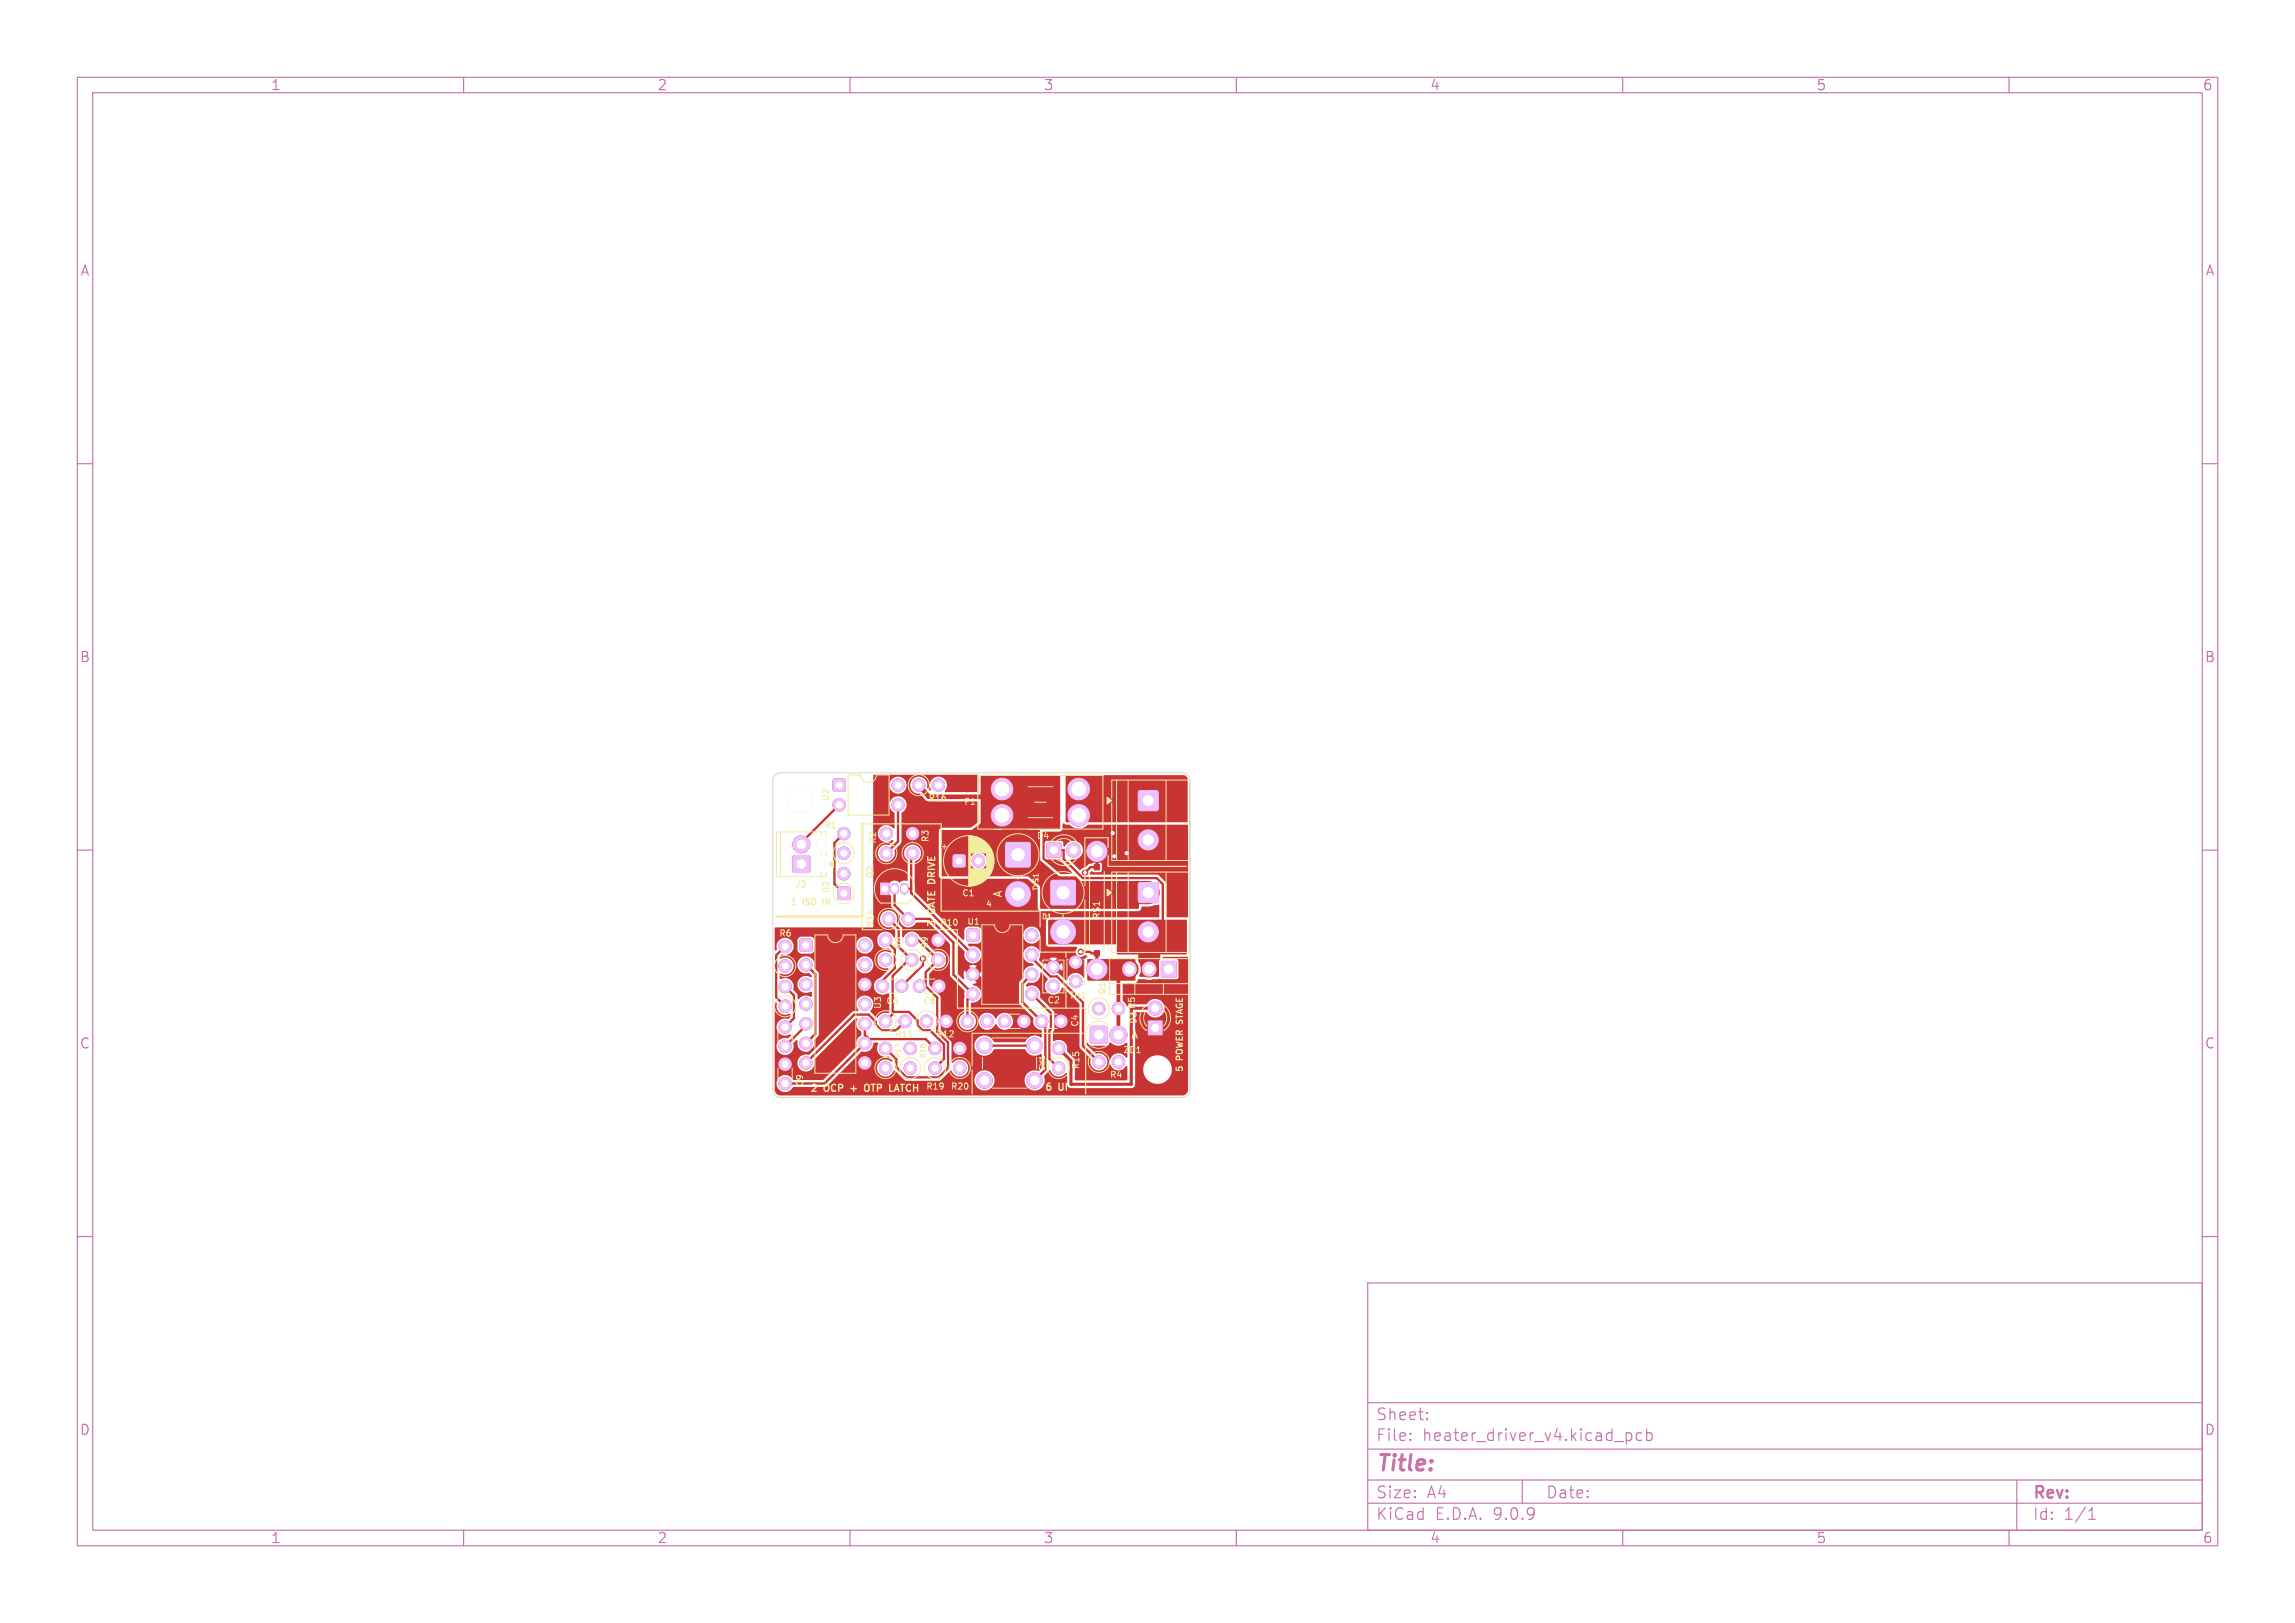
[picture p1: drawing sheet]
<svg xmlns="http://www.w3.org/2000/svg" width="297mm" height="210mm" viewBox="0 0 297 210" stroke-linecap="round" stroke-linejoin="round" font-family="sans-serif">
<defs><g id="words">
<text font-size="2.8" fill="#c872ab" x="178" y="190.9">Title:</text>
<g font-size="2.1" fill="#c872ab">
<text x="178" y="184">Sheet:</text>
<text x="178" y="186.7">File:</text>
<text x="184.1" y="186.7">heater_driver_v4.kicad_pcb</text>
<text x="178" y="196.9">KiCad</text>
<text x="178" y="194.1">Size:</text>
<text x="184.7" y="194.1">A4</text>
<text x="185.7" y="196.9">E.D.A.</text>
<text x="193.3" y="196.9">9.0.9</text>
<text x="200" y="194.1">Date:</text>
<text x="263" y="194.3">Rev:</text>
<text x="263" y="196.9">Id:</text>
<text x="267.1" y="196.9">1/1</text>
</g>
<g font-size="1.8" fill="#c872ab">
<text x="35" y="11.9">1</text>
<text x="85" y="11.9">2</text>
<text x="135" y="11.9">3</text>
<text x="185" y="11.9">4</text>
<text x="235" y="11.9">5</text>
<text x="285" y="11.9">6</text>
<text x="10.3" y="35.9">A</text>
<text x="285.4" y="35.9">A</text>
<text x="10.3" y="85.9">B</text>
<text x="285.3" y="85.9">B</text>
<text x="10.3" y="135.9">C</text>
<text x="285.3" y="135.9">C</text>
<text x="10.3" y="185.9">D</text>
<text x="285.3" y="185.9">D</text>
<text x="35" y="199.9">1</text>
<text x="85" y="199.9">2</text>
<text x="135" y="199.9">3</text>
<text x="185" y="199.9">4</text>
<text x="235" y="199.9">5</text>
<text x="285" y="199.9">6</text>
</g>
<g font-size="1.4" fill="#f2eda1">
<text x="129.9" y="116.2" transform="rotate(-90 129.9 116.2)">A</text>
<text x="146.3" y="134.6">A</text>
</g>
<g font-size="1.3" fill="#f2eda1">
<text x="121.3" y="118.2" transform="rotate(-90 121.3 118.2)">GATE DRIVE</text>
<text x="121.3" y="120.1" transform="rotate(-90 121.3 120.1)">3</text>
<text x="104.8" y="141.5">2</text>
<text x="106.7" y="141.5">OCP</text>
<text x="110.5" y="141.5">+</text>
<text x="112.6" y="141.5">OTP</text>
<text x="116.2" y="141.5">LATCH</text>
<text x="135.1" y="141.4">6</text>
<text x="137" y="141.4">UI</text>
</g>
<g font-size="1.1" fill="#f2eda1">
<text x="106.6" y="107.3">R1</text>
<text x="107.5" y="103.7" transform="rotate(-90 107.5 103.7)">U2</text>
<text x="120.1" y="103.8">R16</text>
<text x="124.7" y="104.3">F1</text>
<text x="113.2" y="113.7" transform="rotate(-90 113.2 113.7)">Q2</text>
<text x="113.5" y="109.2" transform="rotate(-90 113.5 109.2)">R2</text>
<text x="120.3" y="109" transform="rotate(-90 120.3 109)">R3</text>
<text x="134.1" y="108.7">D4</text>
<text x="102.2" y="117.3">1</text>
<text x="102.9" y="115">J3</text>
<text x="103.9" y="117.3">ISO</text>
<text x="106.8" y="117.3">IN</text>
<text x="107.5" y="115.6" transform="rotate(-90 107.5 115.6)">D2</text>
<text x="121.6" y="119.9">R10</text>
<text x="124.4" y="116.1">C1</text>
<text x="125.1" y="119.8">U1</text>
<text x="142.5" y="119" transform="rotate(-90 142.5 119)">RS1</text>
<text x="100.8" y="121.3">R6</text>
<text x="113.2" y="120" transform="rotate(-90 113.2 120)">R14</text>
<text x="116.8" y="122.8" transform="rotate(-90 116.8 122.8)">R8</text>
<text x="120.2" y="122.8" transform="rotate(-90 120.2 122.8)">R9</text>
<text x="114.2" y="130.6" transform="rotate(-90 114.2 130.6)">U3</text>
<text x="114.6" y="130.1">C6</text>
<text x="119.4" y="130.1">C8</text>
<text x="135.5" y="130">C2</text>
<text x="138.3" y="129.4">TH1</text>
<text x="143.2" y="128.8" transform="rotate(-90 143.2 128.8)">Q1</text>
<text x="115.8" y="134.4">R11</text>
<text x="121.1" y="134.4">R12</text>
<text x="139.7" y="132.9" transform="rotate(-90 139.7 132.9)">C4</text>
<text x="145.3" y="136.4">ZD1</text>
<text x="147.2" y="132.5" transform="rotate(-90 147.2 132.5)">D3 R5</text>
<text x="153.3" y="137.1" transform="rotate(-90 153.3 137.1)">POWER</text>
<text x="153.3" y="132.1" transform="rotate(-90 153.3 132.1)">STAGE</text>
<text x="104.1" y="140.7" transform="rotate(-90 104.1 140.7)">C9</text>
<text x="119.8" y="141.1">R19</text>
<text x="123" y="141.1">R20</text>
<text x="139.8" y="138.4" transform="rotate(-90 139.8 138.4)">R15</text>
<text x="143.6" y="139.6">R4</text>
<text x="153.3" y="138.8" transform="rotate(-90 153.3 138.8)">5</text>
</g>
<text font-size="1" fill="#f2eda1" x="127.5" y="117.5">4</text>
<g font-size=".9" fill="#f2eda1">
<text x="134.5" y="115.4" transform="rotate(-90 134.5 115.4)">TVS1</text>
<text x="134.8" y="119.1">D1</text>
<text x="116.7" y="137" transform="rotate(-90 116.7 137)">R17</text>
<text x="119.9" y="137" transform="rotate(-90 119.9 137)">R18</text>
<text x="135.3" y="138.6" transform="rotate(-90 135.3 138.6)">SW1</text>
</g>
</g></defs>
<g fill="none" stroke="#c872ab" stroke-width=".15">
<path d="M10 10h277v190h-277zM12 12h273v186h-273zM60 10v2M110 10v2M160 10v2M210 10v2M260 10v2M10 60h2M285 60h2M10 110h2M285 110h2M10 160h2"/>
<path d="M177 166h108v32h-108zM285 160h2M60 198v2M110 198v2M160 198v2M177 194.5h108M177 191.5h108M177 187.5h108M177 181.5h108M182.5 186.3h.1l-.1 .1M182.5 186.3v.1M182.5 185.5v.1"/>
<path d="M182.5 185.5h.1l-.1 .1M184.7 183.6v.1M184.7 183.6h-.1l.1 .1M184.7 182.8v.1M184.7 182.8h-.1l.1 .1M197 191.5v3M210 198v2M210.5 185.4v1.5M210.5 185.5l.4-.1 .3 .3v.4l-.2 .2-.1 .1-.4-.1M212.5 185.5l-.5-.1-.3 .3v.4l.2 .2 .1 .1 .5-.1M213.1 185.5l.4-.1 .3 .3v.4l-.1 .2-.2 .1-.4-.1M213.1 184.9v1.5"/>
<path d="M260 198v2M261 191.5v6.5M270.3 196.6h.9M270.3 195.5l.4-.4v1.5"/>
</g>
<path d="M142 111.2v.9M142 123.5v.9M149.5 130.5h-3.1v9.8h-7.8v-3l-1.6-1.6" fill="none" stroke="#c83434" stroke-width=".4"/>
<g fill="#c83434" stroke="#c83434" stroke-width=".13">
<path d="M141.2 132.9l.1-.1h1.7l.2 .1 .1 .2v1.7l-.1 .1-.2 .1h-1.7l-.1-.1-.1-.1v-1.7z"/>
<path d="M148.6 132.1h1.8v1.8h-1.8z"/>
<path d="M125.2 120.3l.1-.1 1.3 .1 .1 .2-.1 1.2-.2 .1-1.2-.1-.1-.1z"/>
<path d="M123.4 110.7l.2-.1 1.2 .1 .1 .2-.1 1.2-.1 .1-1.3-.1-.1-.1z"/>
<path d="M107.9 100.9l.2-.1 1.2 .1 .1 .2-.1 1.2-.2 .1-1.2-.1-.1-.1z"/>
<path d="M147.4 102.4l.1-.1h2.2l.1 .1 .1 .2v2.1l-.1 .1-.1 .1h-2.2l-.1-.1-.1-.1v-2.1z"/>
<path d="M141.6 123h.7v.7h-.7z"/>
<path d="M141.6 111.9h.7v.7h-.7z"/>
<path d="M136.1 114l.1-.1h2.7l.2 .1 .1 .2v2.7l-.1 .1-.2 .1h-2.7l-.1-.1-.1-.1v-2.7z"/>
<path d="M103.6 121.6l.1-.1 1.3 .1 .1 .2-.1 1.2-.2 .1-1.2-.1-.1-.1z"/>
<path d="M150.3 124.4h1.9v2h-1.9z"/>
<path d="M130.2 109.1l.2-.1h2.7l.2 .1v.2v2.7v.1l-.2 .1h-2.7l-.2-.1-.1-.1v-2.7z"/>
<path d="M102.7 110.8l.1-.1h1.7l.2 .1 .1 .2v1.7l-.1 .1-.2 .1h-1.7l-.1-.1-.1-.1v-1.7z"/>
<path d="M108.5 114.9l.1-.1 1.3 .1 .1 .2-.1 1.2-.2 .1-1.2-.1-.1-.1z"/>
<path d="M147.4 114.3l.1-.1h2.2l.1 .1 .1 .2v2.1l-.1 .1-.1 .1h-2.2l-.1-.1-.1-.1v-2.1z"/>
<path d="M114 114.3h1v1.5h-1z"/>
<path d="M135.5 109.1h1.8v1.8h-1.8z"/>
<circle cx="118.9" cy="101.6" r=".8"/>
<circle cx="121.4" cy="101.6" r=".8"/>
<circle cx="114.2" cy="127.6" r=".8"/>
<circle cx="116.7" cy="127.6" r=".8"/>
<circle cx="142.2" cy="137.4" r=".8"/>
<circle cx="144.7" cy="137.4" r=".8"/>
<circle cx="144.7" cy="133.9" r="1.1"/>
<circle cx="149.5" cy="130.5" r=".9"/>
<circle cx="142.2" cy="130.5" r=".8"/>
<circle cx="144.7" cy="130.5" r=".8"/>
<circle cx="118.1" cy="110.4" r=".8"/>
<circle cx="118.1" cy="107.9" r=".8"/>
<circle cx="125.9" cy="123.5" r=".8"/>
<circle cx="125.9" cy="126.1" r=".8"/>
<circle cx="125.9" cy="128.6" r=".8"/>
<circle cx="133.5" cy="128.6" r=".8"/>
<circle cx="133.5" cy="126.1" r=".8"/>
<circle cx="133.5" cy="123.5" r=".8"/>
<circle cx="133.5" cy="121" r=".8"/>
<circle cx="115" cy="118.9" r=".8"/>
<circle cx="117.5" cy="118.9" r=".8"/>
<circle cx="117.8" cy="138.2" r=".8"/>
<circle cx="117.8" cy="135.7" r=".8"/>
<circle cx="121.4" cy="124.2" r=".8"/>
<circle cx="121.4" cy="121.7" r=".8"/>
<circle cx="139.6" cy="105.5" r="1.39"/>
<circle cx="139.6" cy="102.1" r="1.39"/>
<circle cx="129.7" cy="105.5" r="1.39"/>
<circle cx="129.7" cy="102.1" r="1.39"/>
<circle cx="114.6" cy="132.1" r=".8"/>
<circle cx="117.1" cy="132.1" r=".8"/>
<circle cx="101.6" cy="140.2" r=".8"/>
<circle cx="101.6" cy="137.7" r=".8"/>
<circle cx="101.6" cy="130.2" r=".8"/>
<circle cx="101.6" cy="127.7" r=".8"/>
<circle cx="119.9" cy="132.1" r=".8"/>
<circle cx="122.4" cy="132.1" r=".8"/>
<circle cx="125.2" cy="132.1" r=".8"/>
<circle cx="127.7" cy="132.1" r=".8"/>
<circle cx="134.8" cy="132.1" r=".8"/>
<circle cx="137.3" cy="132.1" r=".8"/>
<circle cx="126.6" cy="111.4" r=".8"/>
<circle cx="136.3" cy="127.6" r=".8"/>
<circle cx="136.3" cy="125.1" r=".8"/>
<circle cx="108.6" cy="104.1" r=".8"/>
<circle cx="116.2" cy="104.1" r=".8"/>
<circle cx="116.2" cy="101.6" r=".8"/>
<circle cx="148.6" cy="108.7" r="1.3"/>
<circle cx="141.9" cy="125.4" r="1.3"/>
<circle cx="141.9" cy="110.2" r="1.3"/>
<circle cx="114.6" cy="124.2" r=".8"/>
<circle cx="114.6" cy="121.7" r=".8"/>
<circle cx="137.6" cy="120.6" r="1.6"/>
<circle cx="119" cy="127.6" r=".8"/>
<circle cx="121.5" cy="127.6" r=".8"/>
<circle cx="130" cy="132.1" r=".8"/>
<circle cx="132.5" cy="132.1" r=".8"/>
<circle cx="114.6" cy="138.2" r=".8"/>
<circle cx="114.6" cy="135.7" r=".8"/>
<circle cx="121" cy="138.2" r=".8"/>
<circle cx="121" cy="135.7" r=".8"/>
<circle cx="101.6" cy="135.4" r=".8"/>
<circle cx="101.6" cy="132.9" r=".8"/>
<circle cx="104.3" cy="124.8" r=".8"/>
<circle cx="104.3" cy="127.4" r=".8"/>
<circle cx="104.3" cy="129.9" r=".8"/>
<circle cx="104.3" cy="132.5" r=".8"/>
<circle cx="104.3" cy="135" r=".8"/>
<circle cx="104.3" cy="137.5" r=".8"/>
<circle cx="111.9" cy="137.5" r=".8"/>
<circle cx="111.9" cy="135" r=".8"/>
<circle cx="111.9" cy="132.5" r=".8"/>
<circle cx="111.9" cy="129.9" r=".8"/>
<circle cx="111.9" cy="127.4" r=".8"/>
<circle cx="111.9" cy="124.8" r=".8"/>
<circle cx="111.9" cy="122.3" r=".8"/>
<circle cx="137" cy="138.2" r=".8"/>
<circle cx="137" cy="135.7" r=".8"/>
<circle cx="101.6" cy="125" r=".8"/>
<circle cx="101.6" cy="122.5" r=".8"/>
<circle cx="131.7" cy="115.7" r="1.6"/>
<circle cx="139.2" cy="127" r=".8"/>
<circle cx="139.2" cy="124.5" r=".8"/>
<circle cx="103.7" cy="109.3" r="1.1"/>
<circle cx="114.7" cy="110.4" r=".8"/>
<circle cx="114.7" cy="107.9" r=".8"/>
<circle cx="109.2" cy="110.4" r=".8"/>
<circle cx="109.2" cy="107.9" r=".8"/>
<circle cx="127.4" cy="135.3" r="1"/>
<circle cx="133.9" cy="135.3" r="1"/>
<circle cx="127.4" cy="139.8" r="1"/>
<circle cx="133.9" cy="139.8" r="1"/>
<circle cx="118" cy="124.2" r=".8"/>
<circle cx="118" cy="121.7" r=".8"/>
<circle cx="124.2" cy="138.2" r=".8"/>
<circle cx="124.2" cy="135.7" r=".8"/>
<circle cx="109.2" cy="113.1" r=".8"/>
<circle cx="148.6" cy="120.6" r="1.3"/>
<circle cx="138.9" cy="110" r=".9"/>
<circle cx="145.8" cy="110.4" r=".4"/>
<circle cx="144" cy="107.8" r=".4"/>
<circle cx="144.2" cy="110.8" r=".4"/>
<circle cx="139.8" cy="123.2" r=".35"/>
<circle cx="119.4" cy="124" r=".35"/>
<circle cx="140.4" cy="112.9" r=".35"/>
</g>
<path d="M146.2 125.4h.1M148.7 125.4h.1" fill="none" stroke="#c83434" stroke-width="1.9"/>
<path d="M115.8 114.8v.4M117 114.8v.4" fill="none" stroke="#c83434" stroke-width="1.1"/>
<path d="M137.6 115.5h11M139.6 103.6h9M148.6 108.7l-6.6 1.5M148.6 120.6l.1 2.3" fill="none" stroke="#c83434" stroke-width="3"/>
<path d="M129.7 102.1v3.4l2 2.1v3l5.9 4.9M139.6 102.1v3.4" fill="none" stroke="#c83434" stroke-width="2.6"/>
<g fill="none" stroke="#c83434" stroke-width=".3">
<path d="M108.6 104.1l-4.9 4.9v.3M109.2 107.9l-1.2 1.2v5.3l1.2 1.2M115 118.9l1.3 1.3v2.3l1.3 1.3v.4M115.8 115v2.1l1.7 1.8h2.8l3.1 3.1v4.1l2.5 2.5-.7 .7v2.9M116.2 104.1v4.8l-1.5 1.5M117 115h.9M118.1 107.9l-1.4 1.3v1l-2.2 2.2v2.6h-.9l-.2 .2v10.7l-2.7 2.7v1.7l-6 6h-1.7l-1.4 1.4M118.1 110.4l-.2 .2v5l8 7.9M129.7 102.1l-1 1M136.4 110h1.3v1.2l2.4 2.4h9.6l.8 .8v5.5l-1.8 1.8M142 112.2h-.9l-.7 .7M144 107.8l.2 .2v2.8"/>
<path d="M146.4 109.2l-.6 .6v.6M101.6 127.7l1.2 1.1v2.9l-1.2 1.2M101.6 122.5l-1.2 1.1v5.4l1.2 1.2M104.3 124.8l1.2 1.3v7.7l-1.2 1.2M104.3 132.5v.2l-2.7 2.7M111.9 132.5v1.4l.6 .6M112.5 134.5h7.3l1.2 1.2M112.5 134.5l-5.8 5.7h-5.1M114.6 121.7l1.2 1.2v2.4l-1.6 1.6v.7M115.5 130.9h2.1l1.1 1.2v.6l.7 .6h1l1.8 1.8v1.9l-1.2 1.2M117.1 132.2l-1.1 1.1h-1.9l-.8-.7v-.4l-.9-.9h-1.8l-6.3 6.2M117.6 124.2h.4"/>
<path d="M117.6 124.2l-2.1 2.1v4.9l-.9 1M118 121.7h.9l2.5 2.5-1.6 1.6v1.8M119 127.6h.8M119.4 124v.9l-2.7 2.7M119.8 127.6l1.5 1.5v4.4l1.4 1.4v3.3l-1.2 1.2h-4.2l-1.3-1.3v-1.1l-1.4-1.3M121.4 121.7l1.2 1.1v3.7l-1.1 1.1 .9 .9v5.4l1.8 1.8M125.9 126.1h.5M126.4 126.1l6.1 6.1M127.4 135.3h6.5M133.5 126.1l-1.2 1.2v2.4l3 2.9v5.8l-1.4 1.4M133.5 128.6l2.5 2.5v2.1l-.2 .1v3.7l1.2 1.2M133.5 123.5v.4l2.4 2.5h.9l3.4 3.3v5.7l2 2"/>
<path d="M136.3 125.1l-1.1-1.1v-4.9l-3.5-3.4v5.1l-5.3 5.3M139.8 123.2h1.3l.1 .2h.8"/>
</g>
<path d="M129.7 105.5l-4 2.9-1.6 3" fill="none" stroke="#c83434" stroke-width="1.6"/>
<path d="M118.9 101.6l1.3 1.5h9.5" fill="none" stroke="#c83434" stroke-width=".6"/>
<path d="M148.7 122.9v2.5" fill="none" stroke="#c83434" stroke-width="2.2"/>
<path d="M137.6 120.6h11" fill="none" stroke="#c83434" stroke-width="1.5"/>
<path d="M146.2 125.4l-1.5 .6v7.9" fill="none" stroke="#c83434" stroke-width=".5"/>
<path d="M142 125.4h4.2" fill="none" stroke="#c83434" stroke-width="2.4"/>
<g fill="#c83434">
<path d="M121.8 107.5l12.7-.1 .1 .1v5.8l-.1 .1h-12.6l-.1-.1v-2h3.7a1.1 1.1 0 0 0 1.5 1.1 1.1 1.1 0 0 0 .3-1.8 1.1 1.1 0 0 0-1.8 .5v.2h-3.7z"/>
<path d="M126.9 100.4l10.2-.1 .1 6.9-10.2 .1z"/>
<path d="M113 100.3h13.5h.1v2.1l-.1 .1h-4.1l-.1-.1v-.1a1.11 1.11 0 0 0-.8-1.8 1.11 1.11 0 0 0-1 1.7l-.2 .1-.3-.3a1.12 1.12 0 0 0-.8-1.5 1.12 1.12 0 0 0-1.4 1 1.12 1.12 0 0 0 1.2 1.2l.8 .9 .3 .1h6.4l.1 .1v2.5l-.9 .8h-3.8a.44 .44 0 0 0-.4 .4v5.8l.2 .3 .2 .1h11.1l1.3 1.2v2.6a.44 .44 0 0 0 .4 .4h12.6a.59 .59 0 0 0 .5-.6h.9l.8-.2h.5v1.5l-14.2 .1-.3 .1-.2 .3v3l.2 .3 .3 .1h3.5a.29 .29 0 0 1-.1 .5 .68 .68 0 0 0 .3 .7 .68 .68 0 0 0 .9-.1h.2l.1 .2-.3 .3v2.3l-.1 .1h-.1a1.12 1.12 0 0 0-1.2-.6 1.12 1.12 0 0 0-.9 .9h-.2l-.8-.8-.6-.1-.4-.5a.4 .4 0 0 0 .4 .1 .4 .4 0 0 0 .2-.4h.2l.5 .5 .1-.4-.1-.6-.5 .5-.2-.1a.4 .4 0 0 0-.5-.3 .4 .4 0 0 0-.2 .6l-.8-.7-.1 .2h-.1l-.5-.6v-.2h1.3l.5 .5 .5-.5-.4-.1-.6 .1h-1.3a1.11 1.11 0 0 0-.8-1.5 1.11 1.11 0 0 0-1.3 1 1.11 1.11 0 0 0 1.2 1.2l.2 .1-.1 .2a1.21 1.21 0 0 0-1.3 1.5l-.4 .5-.1 .2v2.5l.1 .2 1.8 1.9a1.12 1.12 0 0 0 .9 1.5l.1 .1v.7l-.1 .1a1.35 1.35 0 0 0-2 .6h-4h-.1a1.31 1.31 0 0 0-2-.5 1.31 1.31 0 0 0 .1 2.1 1.31 1.31 0 0 0 1.9-.6h4h.1a1.33 1.33 0 0 0 2 .6l.1 .1v1.7l-.4 .4a1.32 1.32 0 0 0-1.8 1 1.32 1.32 0 0 0 1.5 1.5 1.32 1.32 0 0 0 1-1.8l.6-.8h.2a1.16 1.16 0 0 0 .9 .8 1.16 1.16 0 0 0 1.1-.5l.2 .1v1.6l.2 .2 .2 .1h8l.2-.1 .2-.3v-2.1h1v.2a1.85 1.85 0 0 0 2.9 1.5 1.85 1.85 0 0 0 0-3.2 1.85 1.85 0 0 0-2.9 1.5h-1v-7.2l.1-.1h1.3a1.25 1.25 0 0 0 1.5 .6 1.25 1.25 0 0 0 .9-1.2 1.22 1.22 0 0 0-1-1.1 1.22 1.22 0 0 0-1.3 .6l-2.1 .1-.4 .2-.6-.7v-2.2l1.6-.1 .3-.2a.31 .31 0 0 1 .3-.3l1.3 .1 1.3-.1h2.3l.1-.3v-2.2l-.3-.1h-1.6l-.1-.1v-.1l3.2-.1v17.2a.75 .75 0 0 1-.7 .7h-52a.75 .75 0 0 1-.7-.7v-.9h.2a1.11 1.11 0 0 0 .8 1.2 1.11 1.11 0 0 0 1.3-.6l4.3-.1 4.6-4.5a1.27 1.27 0 0 0 1.6-1.2l.6 .1a1.19 1.19 0 0 0 0 1.3 1.19 1.19 0 0 0 1.3 .4l.5 .5v.2h-.2a1.11 1.11 0 0 0-1.6 .2 1.11 1.11 0 0 0 .4 1.6 1.11 1.11 0 0 0 1.6-.7h.1l1.3 1.3 .2 .1h4.2l.3-.2h4.3a1.3 1.3 0 0 0 1.8 1.3 1.3 1.3 0 0 0 .3-2.2 1.3 1.3 0 0 0-2.1 .7v.2h-4.3l1.2-1.1h.2a1.11 1.11 0 0 0 1.5 .6 1.11 1.11 0 0 0 .4-1.7 1.11 1.11 0 0 0-1.7 0h-.2l-.1-.1v-2.7l-1.4-1.4v-4.4l-1.4-1.5v-1.4l.7-.8a1.12 1.12 0 0 0 1.5-1 1.12 1.12 0 0 0-1.5-1.1l-2-1.9a1.12 1.12 0 0 0-1.1-.6 1.12 1.12 0 0 0-1 .7l-.1-.1-.1-1.2-.6-.7a1.17 1.17 0 0 0-1.4-1.5 1.11 1.11 0 0 0-.8 1.4 1.11 1.11 0 0 0 1.5 .8l.4 .4v.8l-.1 .1a1.13 1.13 0 0 0-1.8-.5 1.13 1.13 0 0 0 .3 1.9l.3 .1 .5-.1 .3 .4v.2a1.12 1.12 0 0 0-1.8 .6 1.12 1.12 0 0 0 1.4 1.4h.1v.2l-1.1 1a1.11 1.11 0 0 0-.7 1.6 1.11 1.11 0 0 0 1.7 .3l.2 .2v2.4l-.1 .1a1.31 1.31 0 0 0-1.5 .6l-.8-.8v-.2a1.11 1.11 0 0 0 0-1.5 1.11 1.11 0 0 0-1.6-.1 1.11 1.11 0 0 0 0 1.6l-.1 .1-.7 .1-5.6 5.6a1.15 1.15 0 0 0-1.3 .4 1.15 1.15 0 0 0 .1 1.4 1.11 1.11 0 0 0 1.4 .2 1.11 1.11 0 0 0 .5-1.4l5.3-5.3h.3a1.29 1.29 0 0 0 .5 1.7v.4l-.2 .2a1.25 1.25 0 0 0-.5 1.3l-4.3 4.3h-3.8a1.16 1.16 0 0 0-1.2-.6 1.16 1.16 0 0 0-1 .8v.2h-.2v-10.4a.17 .17 0 0 1 .2 0 .17 .17 0 0 1 0 .2 1.15 1.15 0 0 0 .5 1.2 1.15 1.15 0 0 0 1.2 .1l.1 .3-.3 .3a1.15 1.15 0 0 0-1.3 .4 1.15 1.15 0 0 0 .1 1.4 1.1 1.1 0 0 0 1.4 .2h.1l.1 .2-.4 .3a1.15 1.15 0 0 0-1.3 .4 1.15 1.15 0 0 0 .1 1.4 1.11 1.11 0 0 0 1.4 .2 1.11 1.11 0 0 0 .5-1.3l.4-.4 .1 .1a1.11 1.11 0 0 0 1.1 1.4 1.11 1.11 0 0 0 1.1-1.5l.5-.5 .1-.3v-7.8l-.1-.2-.6-.6 .1-.4h5.4v.1a1.1 1.1 0 0 0 1.7 .9 1.1 1.1 0 0 0 0-1.9 1.1 1.1 0 0 0-1.7 .9h-5.4v-.2a1.11 1.11 0 0 0-1.4-.8 1.11 1.11 0 0 0-.8 1.4 1.11 1.11 0 0 0 1.5 .7l.4 .4-.1 .1a1.19 1.19 0 0 0-1.8 .7 1.1 1.1 0 0 0 .5 1.2 1.1 1.1 0 0 0 1.2 0l.2 .1-.1 .6a1.35 1.35 0 0 0-1.7 .3l-.1-.1v-.6l-.5-.5a1.17 1.17 0 0 0-1.4-1.5l-.3 .1-.1-.1 .1-.6a1.13 1.13 0 0 0 1.7-1 1.13 1.13 0 0 0-1.7-1l-.1-.2 .3-.3a1.15 1.15 0 0 0 1.3-.4 1.15 1.15 0 0 0-.1-1.4h.8v1.3l.2 .2 .3 .2 1.4-.1 .3-.3v-.8h5.4v.2a1.1 1.1 0 0 0 1.7 .8 1.1 1.1 0 0 0 0-1.8 1.1 1.1 0 0 0-1.7 .8h-5.4v-.6l-.3-.3-1.4-.1a.54 .54 0 0 0-.5 .5h-.8l-.1-.1a1.12 1.12 0 0 0-1.3 0 1.12 1.12 0 0 0-.5 1.3l-.1 .1-.1-.1v-2.8v-.1h12.7v-4.7h1.9l.1 .3 .3 .4 .1 1.3 1.1 1.2a1.17 1.17 0 0 0 .6 1.4 1.17 1.17 0 0 0 1.5-.5h1.6l2.7 2.8v4l.1 .2 1.9 1.8-.2 2.9a1.11 1.11 0 0 0-.1 2 1.11 1.11 0 0 0 1.7-1h.3v.1a1.12 1.12 0 0 0 1 1 1.12 1.12 0 0 0 1.2-.7h.1a1.11 1.11 0 0 0 1.8 .5 1.11 1.11 0 0 0-.1-1.8 1.11 1.11 0 0 0-1.7 .6h-.1a1.12 1.12 0 0 0-1.2-.7 1.12 1.12 0 0 0-1 1h-.3l-.2-.5-.4-.5v-1.3a1.17 1.17 0 0 0 1.1-.6 1.17 1.17 0 0 0-.1-1.3l-.2-.2-.6-.2v-.2l.5-.1-.7-.8a.4 .4 0 0 0 .4 0 .4 .4 0 0 0 .2-.3h.2l.5 .5 .1-.4-.1-.6-.5 .5-.2-.1a.4 .4 0 0 0-.6-.3 .4 .4 0 0 0-.1 .6l-.8-.7-.1 .4 .1 .6-.2 .1-.8-.8 .1-3.6h.1l.9 .9a1.15 1.15 0 0 0 1 1.5v.2l-.5 .1 .5 .5 .5-.5-.5-.1v-.2a1.12 1.12 0 0 0 1.1-1.4 1.12 1.12 0 0 0-1.5-.8l-.2-.2v-.2h1.2l.3-.2 .2-.2v-.8h5.4a1.1 1.1 0 0 0 1.5 1.1 1.1 1.1 0 0 0 .3-1.8 1.1 1.1 0 0 0-1.8 .5v.2h-5.4a.92 .92 0 0 0-.2-.8l-.3-.2-1.4 .1-.3 .3v1.3h-.2l-6.2-6.2v-3.9a1.12 1.12 0 0 0 .6-1.6 1.12 1.12 0 0 0-1.7-.3 1.12 1.12 0 0 0 .2 1.8v2.5l-.2 .1a1.03 1.03 0 0 0-.9 .2 .84 .84 0 0 0-.9-.2 .84 .84 0 0 0-.6 .7v.6h-1.9v-7.5h.6a1.12 1.12 0 0 0 .6 1.1 1.12 1.12 0 0 0 1.3-.2h.1v.2l-.5 .4a1.15 1.15 0 0 0-1.3 .4 1.15 1.15 0 0 0 .1 1.4 1.11 1.11 0 0 0 1.4 .2 1.11 1.11 0 0 0 .5-1.3l.8-.8 .1-.3v-3.7a1.15 1.15 0 0 0 .6-1.2 1.15 1.15 0 0 0-1-1 1.11 1.11 0 0 0-1.1 .9 1.11 1.11 0 0 0 .6 1.3v1.9l-.1 .1h-.1a1.1 1.1 0 0 0-1.2-.4 1.1 1.1 0 0 0-.8 1h-.6v-6.3h2.1v.2a1.1 1.1 0 0 0 1.7 .8 1.1 1.1 0 0 0 0-1.8 1.1 1.1 0 0 0-1.7 .8h-2.1z"/>
<path d="M133.1 127.2a1.25 1.25 0 0 0 1.6-1.3h.1l.8 .8a1.13 1.13 0 0 0 .1 1.8 1.13 1.13 0 0 0 1.7-.6l.2-.1 2.1 2.1v5.5l.1 .2 1.3 1.4a1.15 1.15 0 0 0 .4 1.3 1.15 1.15 0 0 0 1.4-.1 1.11 1.11 0 0 0 .2-1.4 1.11 1.11 0 0 0-1.3-.5l-1.2-1.1 .1-.3 .5 .4h1.9l.2-.1 .4-.3a1.59 1.59 0 0 0 2.1 0l.1 .1v1.7l-.1 .2a1.12 1.12 0 0 0-1.7-.4 1.12 1.12 0 0 0-.1 1.7 1.12 1.12 0 0 0 1.7-.3l.2 .2v1.6l-.1 .1h-6.6l-.1-.1v-2.6l-1-1a1.17 1.17 0 0 0-.4-1.3 1.17 1.17 0 0 0-1.3-.1l-.1-.1v-1l.2-.4-.1-2.3-1.8-1.8a1.16 1.16 0 0 0-1.4-1.5l-.3 .1-.1-.1v-.2z"/>
<path d="M134.9 107.7l2.2-.1a.44 .44 0 0 0 .4-.4v-.5a.27 .27 0 0 1 .4 0h.5a1.81 1.81 0 0 0 2.4 0h12.9v.1v11.9h-2.6l-.2-.1v-4.2l-.1-.3-.9-.9h-8.7l-.1-.1v-.2a.27 .27 0 0 1 .5 0h.8l.2-.2v-.9l-.1-.2h-1l-.2 .1-.5 .1-.3 .4-.4 .1-.3 .3-1.3-1.2v-.2a1.24 1.24 0 0 0 1.6-.8 1.24 1.24 0 0 0-.8-1.6 1.24 1.24 0 0 0-1.5 .8l-.2-.1v-.6l-.2-.1h-2.1l-.1 .3v1.9l.2 .2h1.8l1.5 1.7 .1 .1-.1 .1h-1.5l-2.3-1.9z"/>
<path d="M134.6 113.5l4.6-.1 .9 .7h7.2l.1 3.4-12.7 .1z"/>
<path d="M137.9 100.4l15.4-.1 .2 .2 .2 .3v5.5l-15.7 .1z"/>
<path d="M135.7 119.1l17.8-.1 .1 4.4-3.5 .1v.6l-.1 .3v1.9l-2.5 .1-.1-.1a1.74 1.74 0 0 0-.1-1.9v-.9h-2.7l-.1-1.3h-8.8z"/>
<path d="M140.7 124.2l6.2-.1v2.7l-6.1 .1z"/>
<circle cx="126.6" cy="111.4" r=".8"/>
</g>
<path d="M111.6 106.6v12h-11.1" fill="none" stroke="#f2eda1" stroke-width=".3"/>
<path d="M111.6 106.6h10.2v2.7M111.6 118.6v1.7h2.6M121.8 109.8v8.1h12.8v2.1M140.4 116.4v6.8h-5.8v-2M143.4 109.7v-1.3h-3v6.2M143.4 110.7v1.4h10.2M115.8 120.3h8.1v10.2h16.6v2.3M125.8 138.4v3.1M137.9 123.2v.7M137.9 127.6v2.9M140.2 133.7h-14.4v4.2M140.5 135v6.6" fill="none" stroke="#f2eda1" stroke-width=".15"/>
<path d="M112.3 140.3a.3 .3 0 0 0-.4 .3v.3a.3 .3 0 0 0 .4 .3M115.8 140.9h.5M116 140.3l-.3 .9" fill="none" stroke="#f2eda1" stroke-width=".18"/>
<g fill="none" stroke="#f2eda1" stroke-width=".13">
<path d="M101 107.6v5.8M106.3 107.6v.6M106.3 110.3v.5M106.3 112.8v.6M106.9 108.2v-.6h-6.4v5.8h6.4v-.6M106.9 110.3v.5M109.2 109h.1M109.2 114.2v.1M109.8 100.3h1.6a1 1 0 0 0 1 1 1 1 0 0 0 1-1h1.7v5.2h-5.3zM113.9 116.8a2.6 2.6 0 0 1 0-3.6 2.6 2.6 0 0 1 3.7 0 2.6 2.6 0 0 1 0 3.6M114 116.9h3.6M114.7 109h.1"/>
<path d="M116.4 118.9h.1M118.1 109h.1M120.3 101.6h.1M121.9 109.6h.6M122.2 109.2v.7M125.4 108.2v6.4M125.5 108.2v6.4M125.6 108.2v6.4M125.6 108.2v2.2M125.6 112.4v2.2M125.7 108.2v2.2M125.7 112.4v2.2"/>
<path d="M125.8 108.2v2.2M125.8 112.4v2.2M125.9 108.2v2.2M125.9 112.4v2.2M126 108.2v2.2M126 112.4v2.2M126.1 108.3v2.1M126.1 112.4v2.2M126.1 112.4v2.1M126.2 108.3v2.1M126.2 112.4v2.1M126.3 108.3v2.1"/>
<path d="M126.3 112.4v2.1M126.4 108.3v2.1M126.4 112.4v2.1M126.4 108.4v2M126.4 112.4v2M126.5 108.4v2M126.5 112.4v2M126.5 100.3h16.2v7h-16.2zM126.6 108.4v2M126.6 112.4v2M126.7 108.4v2M126.7 112.4v2"/>
<path d="M126.7 108.5v1.9M126.7 112.4v1.9M126.8 108.5v1.9M126.8 112.4v1.9M126.9 108.5v1.9M126.9 112.4v1.9M126.9 108.6v1.8M126.9 112.4v1.8M127 108.6v1.8M127 112.4v1.8M127.1 119.7h1.6a1 1 0 0 0 1 1 1 1 0 0 0 1-1h1.7v10.3h-5.3zM127.1 108.7v1.7"/>
<path d="M127.1 112.4v1.7M127.2 108.7v1.7M127.2 112.4v1.7M127.2 108.8v1.6M127.2 112.4v1.6M127.3 108.8v1.6M127.3 112.4v1.6M127.4 108.9v1.5M127.4 112.4v1.5M127.5 109v1.4M127.5 112.4v1.5M127.5 112.4v1.4"/>
<path d="M127.6 109v1.4M127.6 112.4v1.4M127.6 109.1v1.3M127.6 112.4v1.3M127.7 109.1v4.6M127.7 109.2v4.4M127.8 109.2v4.4M127.8 109.3v4.2M127.9 109.4v4M128 109.5v3.8M128.1 109.6v3.6M128.1 109.7v3.4"/>
<path d="M128.2 109.8v3.2M128.2 109.9v3M128.3 110v2.8M128.3 110.1v2.7M128.4 110.1v2.6M128.4 110.2v2.4M128.5 110.3v2.2M128.5 110.5v1.8M128.5 110.6v1.6M128.6 110.8v1.2M128.6 111v.8M131.7 113.3v.5"/>
<path d="M133 101.8h3.2M133 105.8h3.2M133.9 103.8h1.5M136.1 108.9v-.1a1.99 1.99 0 0 1 3.2 .1M136.1 111.1v.1a1.99 1.99 0 0 0 3.2-.1M136.6 108.9a1.5 1.5 0 0 1 2.1 0M136.6 111.1a1.5 1.5 0 0 0 2.1 0M137.6 118.2v.5M141 112.8v10M142.9 112.8v10M143.9 103.3v-2.4h10v10.4h-10v-7.4M143.9 115.2v-2.4h10v10.4h-10v-7.4"/>
<path d="M144.5 100.9v10.4M144.5 112.8v10.4M146 100.9v10.4M146 112.8v10.4M150.9 100.9v10.4M150.9 112.8v10.4M100.7 133.4v1.5M100.7 138.2v1.5M101.6 123.6h.1M101.6 128.8h.1M102.5 133.4v1.5M102.5 138.2v1.5"/>
<path d="M105.5 121h1.6a1 1 0 0 0 1 1 1 1 0 0 0 1-1h1.7v17.9h-5.3zM114.6 122.8h.1M114.6 136.8h.1M114.7 126.7h1.5M114.7 128.5h1.5M116 132.2h.1M117.6 134.2h.5M117.8 136.8h.1M118 122.8h.1M119.5 126.7h1.5M119.5 128.5h1.5M121 136.8h.1"/>
<path d="M121.3 132.2h.1M121.4 122.8h.1M124.2 136.8h.1M126.6 132.2h.1M127.1 136.8v1.5M128.4 134.3h4.5M130.5 131.2h1.5M130.5 133.1h1.5M134.1 136.8v1.5M135.3 131.2h1.5M135.3 133.1h1.5M135.8 124.2h-.9v4.3h.9"/>
<path d="M136.9 124.2h.8v4.3h-.8M137 136.8h.1M138.2 124.1h-.1v3.3h.1M140.2 124.1h.1v3.3h-.1M143.5 132.7a1.75 1.75 0 0 0-2.5 0 1.75 1.75 0 0 0 0 2.4 1.75 1.75 0 0 0 2.5 0M143.6 137.4h.1M143.6 130.5h.1M143.6 124h10.2v4.7h-10.2zM143.6 127.3h10.2M146.9 127.3v1.4M148.4 130.1a1.99 1.99 0 0 0-.1 3.2h.1M148.4 130.7a1.5 1.5 0 0 0 0 2.1"/>
<path d="M150.6 127.3v1.4M150.6 130.1a1.99 1.99 0 0 1 .1 3.2h-.1M150.6 130.7a1.5 1.5 0 0 1 0 2.1M128.4 140.8h4.5"/>
<circle cx="109.2" cy="115.6" r="1.33"/>
<circle cx="109.2" cy="110.4" r="1.37"/>
<circle cx="114.7" cy="110.4" r="1.37"/>
<circle cx="115" cy="118.9" r="1.37"/>
<circle cx="118.1" cy="110.4" r="1.37"/>
<circle cx="118.9" cy="101.6" r="1.37"/>
<circle cx="125.4" cy="111.4" r="3.3"/>
<circle cx="131.7" cy="110.6" r="2.72"/>
<circle cx="137.6" cy="115.5" r="2.72"/>
<circle cx="101.6" cy="130.2" r="1.37"/>
<circle cx="101.6" cy="125" r="1.37"/>
<circle cx="114.6" cy="124.2" r="1.37"/>
<circle cx="114.6" cy="138.2" r="1.37"/>
<circle cx="114.6" cy="132.1" r="1.37"/>
<circle cx="117.8" cy="138.2" r="1.37"/>
<circle cx="118" cy="124.2" r="1.37"/>
<circle cx="119.9" cy="132.1" r="1.37"/>
<circle cx="121" cy="138.2" r="1.37"/>
<circle cx="121.4" cy="124.2" r="1.37"/>
<circle cx="124.2" cy="138.2" r="1.37"/>
<circle cx="125.2" cy="132.1" r="1.37"/>
<circle cx="137" cy="138.2" r="1.37"/>
<circle cx="142.2" cy="130.5" r="1.37"/>
<circle cx="142.2" cy="137.4" r="1.37"/>
</g>
<g fill="#f2eda1" stroke="#f2eda1" stroke-width=".13">
<path d="M143.3 103.2l.6 .4-.6 .4z"/>
<path d="M107.3 111.8l.6-.4v.8z"/>
<path d="M143.3 115.1l.6 .4-.6 .4z"/>
</g>
<g fill="#efc1ff" stroke="#efc1ff" stroke-width=".13">
<path d="M141.2 132.9l.1-.1h1.7l.2 .1 .1 .2v1.7l-.1 .1-.2 .1h-1.7l-.1-.1-.1-.1v-1.7z"/>
<path d="M148.6 132.1h1.8v1.8h-1.8z"/>
<path d="M125.2 120.3l.1-.1 1.3 .1 .1 .2-.1 1.2-.2 .1-1.2-.1-.1-.1z"/>
<path d="M123.4 110.7l.2-.1 1.2 .1 .1 .2-.1 1.2-.1 .1-1.3-.1-.1-.1z"/>
<path d="M107.9 100.9l.2-.1 1.2 .1 .1 .2-.1 1.2-.2 .1-1.2-.1-.1-.1z"/>
<path d="M147.4 102.4l.1-.1h2.2l.1 .1 .1 .2v2.1l-.1 .1-.1 .1h-2.2l-.1-.1-.1-.1v-2.1z"/>
<path d="M136.1 114l.1-.1h2.7l.2 .1 .1 .2v2.7l-.1 .1-.2 .1h-2.7l-.1-.1-.1-.1v-2.7z"/>
<path d="M103.6 121.6l.1-.1 1.3 .1 .1 .2-.1 1.2-.2 .1-1.2-.1-.1-.1z"/>
<path d="M150.3 124.4h1.9v2h-1.9z"/>
<path d="M130.2 109.1l.2-.1h2.7l.2 .1v.2v2.7v.1l-.2 .1h-2.7l-.2-.1-.1-.1v-2.7z"/>
<path d="M102.7 110.8l.1-.1h1.7l.2 .1 .1 .2v1.7l-.1 .1-.2 .1h-1.7l-.1-.1-.1-.1v-1.7z"/>
<path d="M108.5 114.9l.1-.1 1.3 .1 .1 .2-.1 1.2-.2 .1-1.2-.1-.1-.1z"/>
<path d="M147.4 114.3l.1-.1h2.2l.1 .1 .1 .2v2.1l-.1 .1-.1 .1h-2.2l-.1-.1-.1-.1v-2.1z"/>
<path d="M114 114.3h1v1.5h-1z"/>
<path d="M135.5 109.1h1.8v1.8h-1.8z"/>
<circle cx="118.9" cy="101.6" r=".8"/>
<circle cx="121.4" cy="101.6" r=".8"/>
<circle cx="114.2" cy="127.6" r=".8"/>
<circle cx="116.7" cy="127.6" r=".8"/>
<circle cx="142.2" cy="137.4" r=".8"/>
<circle cx="144.7" cy="137.4" r=".8"/>
<circle cx="144.7" cy="133.9" r="1.1"/>
<circle cx="149.5" cy="130.5" r=".9"/>
<circle cx="142.2" cy="130.5" r=".8"/>
<circle cx="144.7" cy="130.5" r=".8"/>
<circle cx="118.1" cy="110.4" r=".8"/>
<circle cx="118.1" cy="107.9" r=".8"/>
<circle cx="125.9" cy="123.5" r=".8"/>
<circle cx="125.9" cy="126.1" r=".8"/>
<circle cx="125.9" cy="128.6" r=".8"/>
<circle cx="133.5" cy="128.6" r=".8"/>
<circle cx="133.5" cy="126.1" r=".8"/>
<circle cx="133.5" cy="123.5" r=".8"/>
<circle cx="133.5" cy="121" r=".8"/>
<circle cx="115" cy="118.9" r=".8"/>
<circle cx="117.5" cy="118.9" r=".8"/>
<circle cx="117.8" cy="138.2" r=".8"/>
<circle cx="117.8" cy="135.7" r=".8"/>
<circle cx="121.4" cy="124.2" r=".8"/>
<circle cx="121.4" cy="121.7" r=".8"/>
<circle cx="139.6" cy="105.5" r="1.39"/>
<circle cx="139.6" cy="102.1" r="1.39"/>
<circle cx="129.7" cy="105.5" r="1.39"/>
<circle cx="129.7" cy="102.1" r="1.39"/>
<circle cx="114.6" cy="132.1" r=".8"/>
<circle cx="117.1" cy="132.1" r=".8"/>
<circle cx="101.6" cy="140.2" r=".8"/>
<circle cx="101.6" cy="137.7" r=".8"/>
<circle cx="101.6" cy="130.2" r=".8"/>
<circle cx="101.6" cy="127.7" r=".8"/>
<circle cx="119.9" cy="132.1" r=".8"/>
<circle cx="122.4" cy="132.1" r=".8"/>
<circle cx="125.2" cy="132.1" r=".8"/>
<circle cx="127.7" cy="132.1" r=".8"/>
<circle cx="134.8" cy="132.1" r=".8"/>
<circle cx="137.3" cy="132.1" r=".8"/>
<circle cx="126.6" cy="111.4" r=".8"/>
<circle cx="136.3" cy="127.6" r=".8"/>
<circle cx="136.3" cy="125.1" r=".8"/>
<circle cx="108.6" cy="104.1" r=".8"/>
<circle cx="116.2" cy="104.1" r=".8"/>
<circle cx="116.2" cy="101.6" r=".8"/>
<circle cx="148.6" cy="108.7" r="1.3"/>
<circle cx="141.9" cy="125.4" r="1.3"/>
<circle cx="141.9" cy="110.2" r="1.3"/>
<circle cx="114.6" cy="124.2" r=".8"/>
<circle cx="114.6" cy="121.7" r=".8"/>
<circle cx="137.6" cy="120.6" r="1.6"/>
<circle cx="119" cy="127.6" r=".8"/>
<circle cx="121.5" cy="127.6" r=".8"/>
<circle cx="130" cy="132.1" r=".8"/>
<circle cx="132.5" cy="132.1" r=".8"/>
<circle cx="103.5" cy="103.5" r="1.6"/>
<circle cx="114.6" cy="138.2" r=".8"/>
<circle cx="114.6" cy="135.7" r=".8"/>
<circle cx="121" cy="138.2" r=".8"/>
<circle cx="121" cy="135.7" r=".8"/>
<circle cx="101.6" cy="135.4" r=".8"/>
<circle cx="101.6" cy="132.9" r=".8"/>
<circle cx="104.3" cy="124.8" r=".8"/>
<circle cx="104.3" cy="127.4" r=".8"/>
<circle cx="104.3" cy="129.9" r=".8"/>
<circle cx="104.3" cy="132.5" r=".8"/>
<circle cx="104.3" cy="135" r=".8"/>
<circle cx="104.3" cy="137.5" r=".8"/>
<circle cx="111.9" cy="137.5" r=".8"/>
<circle cx="111.9" cy="135" r=".8"/>
<circle cx="111.9" cy="132.5" r=".8"/>
<circle cx="111.9" cy="129.9" r=".8"/>
<circle cx="111.9" cy="127.4" r=".8"/>
<circle cx="111.9" cy="124.8" r=".8"/>
<circle cx="111.9" cy="122.3" r=".8"/>
<circle cx="137" cy="138.2" r=".8"/>
<circle cx="137" cy="135.7" r=".8"/>
<circle cx="101.6" cy="125" r=".8"/>
<circle cx="101.6" cy="122.5" r=".8"/>
<circle cx="131.7" cy="115.7" r="1.6"/>
<circle cx="139.2" cy="127" r=".8"/>
<circle cx="139.2" cy="124.5" r=".8"/>
<circle cx="106.2" cy="111.8" r=".55"/>
<circle cx="106.2" cy="109.3" r=".55"/>
<circle cx="103.7" cy="109.3" r="1.1"/>
<circle cx="114.7" cy="110.4" r=".8"/>
<circle cx="114.7" cy="107.9" r=".8"/>
<circle cx="109.2" cy="110.4" r=".8"/>
<circle cx="109.2" cy="107.9" r=".8"/>
<circle cx="127.4" cy="135.3" r="1"/>
<circle cx="133.9" cy="135.3" r="1"/>
<circle cx="127.4" cy="139.8" r="1"/>
<circle cx="133.9" cy="139.8" r="1"/>
<circle cx="118" cy="124.2" r=".8"/>
<circle cx="118" cy="121.7" r=".8"/>
<circle cx="124.2" cy="138.2" r=".8"/>
<circle cx="124.2" cy="135.7" r=".8"/>
<circle cx="149.8" cy="138.4" r="1.6"/>
<circle cx="109.2" cy="113.1" r=".8"/>
<circle cx="148.6" cy="120.6" r="1.3"/>
<circle cx="138.9" cy="110" r=".9"/>
</g>
<path d="M146.2 125.4h.1M148.7 125.4h.1" fill="none" stroke="#efc1ff" stroke-width="1.9"/>
<path d="M115.8 114.8v.4M117 114.8v.4" fill="none" stroke="#efc1ff" stroke-width="1.1"/>
<path d="M100.3 100.3l.4-.2 .3-.1h52a1 1 0 0 1 1 1v40a1 1 0 0 1-1 1h-52a1 1 0 0 1-1-1v-40l.1-.3z" fill="none" stroke="#d0d2cd" stroke-width=".13"/>
<g fill="#fff" stroke="#fff" stroke-width=".13">
<circle cx="145.8" cy="110.4" r=".2"/>
<circle cx="144" cy="107.8" r=".2"/>
<circle cx="144.2" cy="110.8" r=".2"/>
<circle cx="139.8" cy="123.2" r=".18"/>
<circle cx="119.4" cy="124" r=".17"/>
<circle cx="140.4" cy="112.9" r=".17"/>
<circle cx="118.9" cy="101.6" r=".4"/>
<circle cx="121.4" cy="101.6" r=".4"/>
<circle cx="114.2" cy="127.6" r=".4"/>
<circle cx="116.7" cy="127.6" r=".4"/>
<circle cx="142.2" cy="137.4" r=".4"/>
<circle cx="144.7" cy="137.4" r=".4"/>
<circle cx="142.2" cy="133.9" r=".55"/>
<circle cx="144.7" cy="133.9" r=".55"/>
<circle cx="149.5" cy="133" r=".45"/>
<circle cx="149.5" cy="130.5" r=".45"/>
<circle cx="142.2" cy="130.5" r=".4"/>
<circle cx="144.7" cy="130.5" r=".4"/>
<circle cx="118.1" cy="110.4" r=".4"/>
<circle cx="118.1" cy="107.9" r=".4"/>
<circle cx="125.9" cy="121" r=".4"/>
<circle cx="125.9" cy="123.5" r=".4"/>
<circle cx="125.9" cy="126.1" r=".4"/>
<circle cx="125.9" cy="128.6" r=".4"/>
<circle cx="133.5" cy="128.6" r=".4"/>
<circle cx="133.5" cy="126.1" r=".4"/>
<circle cx="133.5" cy="123.5" r=".4"/>
<circle cx="133.5" cy="121" r=".4"/>
<circle cx="115" cy="118.9" r=".4"/>
<circle cx="117.5" cy="118.9" r=".4"/>
<circle cx="117.8" cy="138.2" r=".4"/>
<circle cx="117.8" cy="135.7" r=".4"/>
<circle cx="121.4" cy="124.2" r=".4"/>
<circle cx="121.4" cy="121.7" r=".4"/>
<circle cx="139.6" cy="105.5" r=".89"/>
<circle cx="139.6" cy="102.1" r=".89"/>
<circle cx="129.7" cy="105.5" r=".89"/>
<circle cx="129.7" cy="102.1" r=".89"/>
<circle cx="114.6" cy="132.2" r=".4"/>
<circle cx="117.1" cy="132.2" r=".4"/>
<circle cx="101.6" cy="140.2" r=".4"/>
<circle cx="101.6" cy="137.7" r=".4"/>
<circle cx="101.6" cy="130.2" r=".4"/>
<circle cx="101.6" cy="127.7" r=".4"/>
<circle cx="119.9" cy="132.2" r=".4"/>
<circle cx="122.4" cy="132.2" r=".4"/>
<circle cx="125.2" cy="132.2" r=".4"/>
<circle cx="127.7" cy="132.2" r=".4"/>
<circle cx="134.8" cy="132.2" r=".4"/>
<circle cx="137.3" cy="132.2" r=".4"/>
<circle cx="124.1" cy="111.4" r=".4"/>
<circle cx="126.6" cy="111.4" r=".4"/>
<circle cx="136.3" cy="127.6" r=".4"/>
<circle cx="136.3" cy="125.1" r=".4"/>
<circle cx="108.6" cy="101.6" r=".4"/>
<circle cx="108.6" cy="104.1" r=".4"/>
<circle cx="116.2" cy="104.1" r=".4"/>
<circle cx="116.2" cy="101.6" r=".4"/>
<circle cx="148.6" cy="103.6" r=".65"/>
<circle cx="148.6" cy="108.7" r=".65"/>
<circle cx="141.9" cy="125.4" r=".7"/>
<circle cx="141.9" cy="110.2" r=".7"/>
<circle cx="114.6" cy="124.2" r=".4"/>
<circle cx="114.6" cy="121.7" r=".4"/>
<circle cx="137.6" cy="115.5" r=".8"/>
<circle cx="137.6" cy="120.6" r=".8"/>
<circle cx="119" cy="127.6" r=".4"/>
<circle cx="121.5" cy="127.6" r=".4"/>
<circle cx="130" cy="132.2" r=".4"/>
<circle cx="132.5" cy="132.2" r=".4"/>
<circle cx="103.5" cy="103.5" r="1.6"/>
<circle cx="114.6" cy="138.2" r=".4"/>
<circle cx="114.6" cy="135.7" r=".4"/>
<circle cx="121" cy="138.2" r=".4"/>
<circle cx="121" cy="135.7" r=".4"/>
<circle cx="101.6" cy="135.4" r=".4"/>
<circle cx="101.6" cy="132.9" r=".4"/>
<circle cx="104.3" cy="122.3" r=".4"/>
<circle cx="104.3" cy="124.8" r=".4"/>
<circle cx="104.3" cy="127.4" r=".4"/>
<circle cx="104.3" cy="129.9" r=".4"/>
<circle cx="104.3" cy="132.5" r=".4"/>
<circle cx="104.3" cy="135" r=".4"/>
<circle cx="104.3" cy="137.5" r=".4"/>
<circle cx="111.9" cy="137.5" r=".4"/>
<circle cx="111.9" cy="135" r=".4"/>
<circle cx="111.9" cy="132.5" r=".4"/>
<circle cx="111.9" cy="129.9" r=".4"/>
<circle cx="111.9" cy="127.4" r=".4"/>
<circle cx="111.9" cy="124.8" r=".4"/>
<circle cx="111.9" cy="122.3" r=".4"/>
<circle cx="137" cy="138.2" r=".4"/>
<circle cx="137" cy="135.7" r=".4"/>
<circle cx="101.6" cy="125" r=".4"/>
<circle cx="101.6" cy="122.5" r=".4"/>
<circle cx="151.2" cy="125.4" r=".55"/>
<circle cx="148.7" cy="125.4" r=".55"/>
<circle cx="146.2" cy="125.4" r=".55"/>
<circle cx="131.7" cy="110.6" r=".8"/>
<circle cx="131.7" cy="115.7" r=".8"/>
<circle cx="139.2" cy="127" r=".4"/>
<circle cx="139.2" cy="124.5" r=".4"/>
<circle cx="106.2" cy="111.8" r=".55"/>
<circle cx="106.2" cy="109.3" r=".55"/>
<circle cx="103.7" cy="111.8" r=".55"/>
<circle cx="103.7" cy="109.3" r=".55"/>
<circle cx="114.7" cy="110.4" r=".4"/>
<circle cx="114.7" cy="107.9" r=".4"/>
<circle cx="109.2" cy="110.4" r=".4"/>
<circle cx="109.2" cy="107.9" r=".4"/>
<circle cx="127.4" cy="135.3" r=".55"/>
<circle cx="133.9" cy="135.3" r=".55"/>
<circle cx="127.4" cy="139.8" r=".55"/>
<circle cx="133.9" cy="139.8" r=".55"/>
<circle cx="118" cy="124.2" r=".4"/>
<circle cx="118" cy="121.7" r=".4"/>
<circle cx="124.2" cy="138.2" r=".4"/>
<circle cx="124.2" cy="135.7" r=".4"/>
<circle cx="149.8" cy="138.4" r="1.6"/>
<circle cx="109.2" cy="115.6" r=".4"/>
<circle cx="109.2" cy="113.1" r=".4"/>
<circle cx="148.6" cy="115.5" r=".65"/>
<circle cx="148.6" cy="120.6" r=".65"/>
<circle cx="114.5" cy="115" r=".37"/>
<circle cx="115.8" cy="115" r=".37"/>
<circle cx="117" cy="115" r=".37"/>
<circle cx="136.4" cy="110" r=".45"/>
<circle cx="138.9" cy="110" r=".45"/>
</g>
<use href="#words"/>
</svg>
